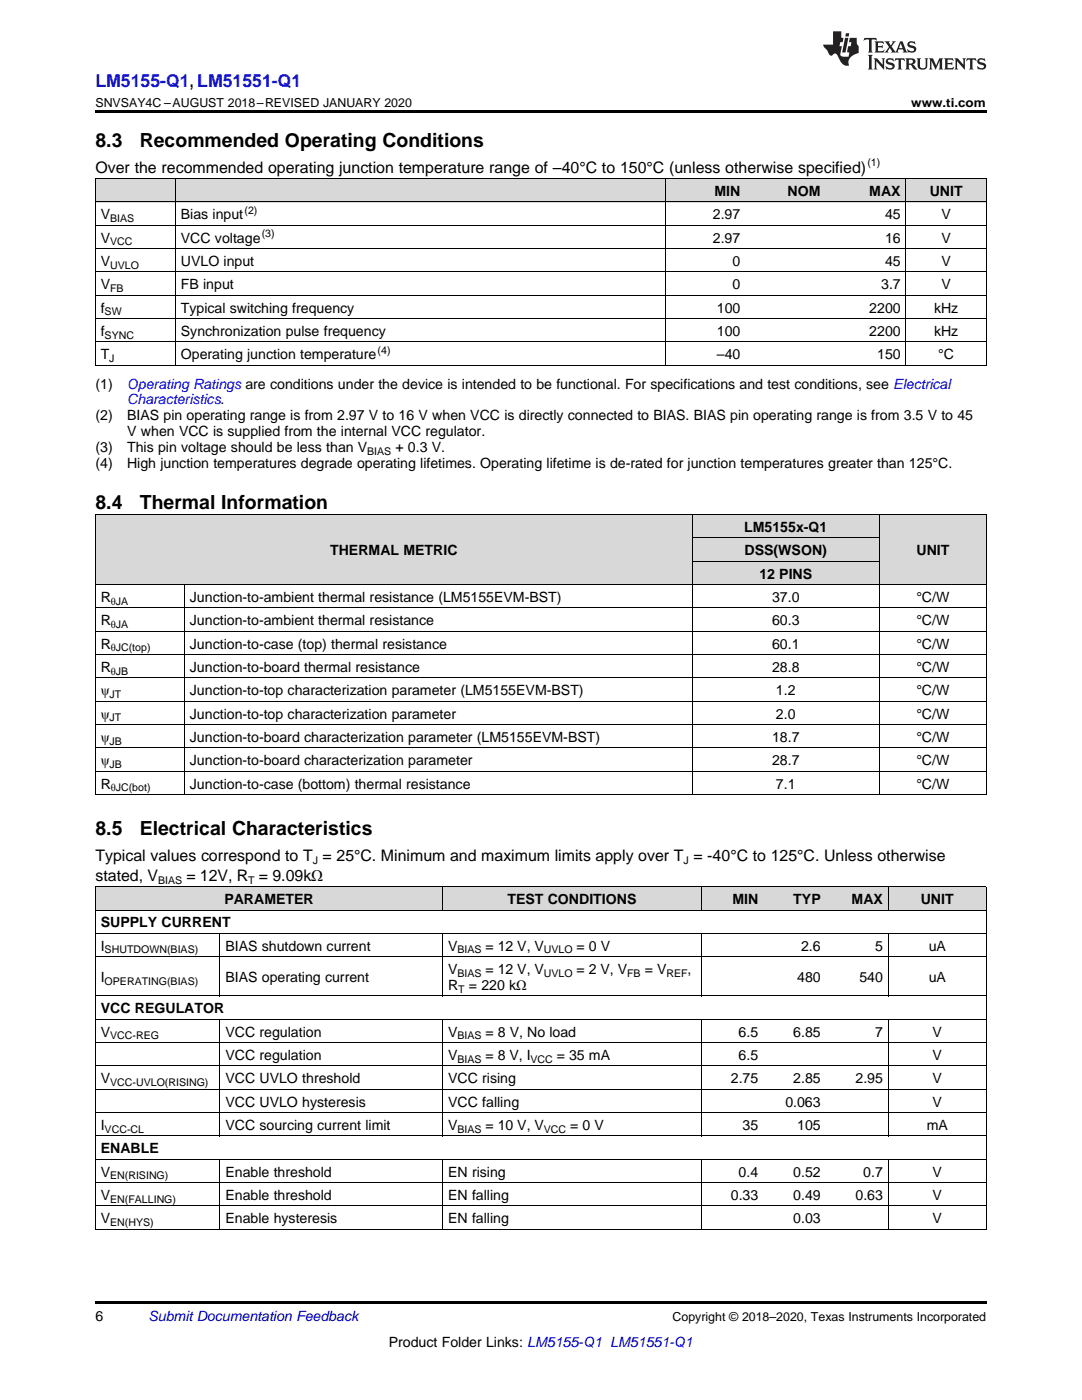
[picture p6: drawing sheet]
<svg xmlns="http://www.w3.org/2000/svg" width="216mm" height="279mm" viewBox="0 0 216 279" stroke-linecap="round" stroke-linejoin="round" font-family="sans-serif">
<defs><g id="words">
<g font-size="3.9">
<text x="19" y="29.3">8.3</text>
<text x="27.9" y="29.3">Recommended Operating Conditions</text>
<text x="19" y="101.5">8.4</text>
<text x="27.9" y="101.5">Thermal Information</text>
<text x="19" y="166.7">8.5</text>
<text x="27.9" y="166.7">Electrical Characteristics</text>
</g>
<text font-size="3.5" fill="#00f" x="19" y="17.3">LM5155-Q1, LM51551-Q1</text>
<g font-size="3.2">
<text x="19" y="34.4">Over the recommended operating junction temperature range of –40°C to 150°C (unless otherwise specified)</text>
<text x="19" y="171.9">Typical values correspond to T = 25°C. Minimum and maximum limits apply over T = -40°C to 125°C. Unless otherwise</text>
<text x="19" y="175.8">stated, V</text>
<text x="37.2" y="175.8">= 12V, R = 9.09kΩ</text>
</g>
<g font-size="2.8">
<text x="142.6" y="39.1">MIN</text>
<text x="157.2" y="39.1">NOM</text>
<text x="173.5" y="39.1">MAX</text>
<text x="185.5" y="39.1">UNIT</text>
<text x="20.1" y="43.7">V</text>
<text x="36.1" y="43.7">Bias input</text>
<text x="142.2" y="43.7">2.97</text>
<text x="176.6" y="43.7">45</text>
<text x="187.9" y="43.7">V</text>
<text x="20.1" y="48.4">V</text>
<text x="20.1" y="53.1">V</text>
<text x="36.1" y="48.4">VCC voltage</text>
<text x="36.1" y="53.1">UVLO input</text>
<text x="142.2" y="48.4">2.97</text>
<text x="146.2" y="53.1">0</text>
<text x="176.6" y="48.4">16</text>
<text x="176.6" y="53.1">45</text>
<text x="187.9" y="48.4">V</text>
<text x="187.9" y="53.1">V</text>
<text x="20.1" y="57.7">V</text>
<text x="36.1" y="57.7">FB input</text>
<text x="146.2" y="57.7">0</text>
<text x="175.8" y="57.7">3.7</text>
<text x="187.9" y="57.7">V</text>
<text x="20.1" y="62.4">f</text>
<text x="36.1" y="62.4">Typical switching frequency</text>
<text x="143.1" y="62.4">100</text>
<text x="173.5" y="62.4">2200</text>
<text x="186.4" y="62.4">kHz</text>
<text x="20.1" y="67">f</text>
<text x="20.1" y="71.7">T</text>
<text x="36.1" y="67">Synchronization pulse frequency</text>
<text x="36.1" y="71.7">Operating junction temperature</text>
<text x="143.1" y="67">100</text>
<text x="143.1" y="71.7">–40</text>
<text x="173.5" y="67">2200</text>
<text x="175" y="71.7">150</text>
<text x="186.4" y="67">kHz</text>
<text x="187.2" y="71.7">°C</text>
<text x="19" y="77.5">(1)</text>
<text x="19" y="83.9">(2)</text>
<text x="25.4" y="83.9">BIAS pin operating range is from 2.97 V to 16 V when VCC is directly connected to BIAS. BIAS pin operating range is from 3.5 V to 45</text>
<text x="25.4" y="87.1">V when VCC is supplied from the internal VCC regulator.</text>
<text x="19" y="90.2">(3)</text>
<text x="19" y="93.4">(4)</text>
<text x="25.4" y="90.2">This pin voltage should be less than V</text>
<text x="25.4" y="93.4">High junction temperatures degrade operating lifetimes. Operating lifetime is de-rated for junction temperatures greater than 125°C.</text>
<text x="78.9" y="90.2">+ 0.3 V.</text>
<text x="148.5" y="106.2">LM5155x-Q1</text>
<text x="65.9" y="110.8">THERMAL METRIC</text>
<text x="148.6" y="110.8">DSS(WSON)</text>
<text x="182.9" y="110.8">UNIT</text>
<text x="151.5" y="115.5">12 PINS</text>
<text x="20.1" y="120.1">R</text>
<text x="20.1" y="124.8">R</text>
<text x="37.9" y="120.1">Junction-to-ambient thermal resistance (LM5155EVM-BST)</text>
<text x="37.9" y="124.8">Junction-to-ambient thermal resistance</text>
<text x="154.1" y="120.1">37.0</text>
<text x="154.1" y="124.8">60.3</text>
<text x="182.8" y="120.1">°C/W</text>
<text x="182.8" y="124.8">°C/W</text>
<text x="20.1" y="129.4">R</text>
<text x="37.9" y="129.4">Junction-to-case (top) thermal resistance</text>
<text x="154.1" y="129.4">60.1</text>
<text x="182.8" y="129.4">°C/W</text>
<text x="20.1" y="134.1">R</text>
<text x="37.9" y="134.1">Junction-to-board thermal resistance</text>
<text x="154.1" y="134.1">28.8</text>
<text x="182.8" y="134.1">°C/W</text>
<text x="20.1" y="138.7">ψ</text>
<text x="20.1" y="143.4">ψ</text>
<text x="37.9" y="138.7">Junction-to-top characterization parameter (LM5155EVM-BST)</text>
<text x="37.9" y="143.4">Junction-to-top characterization parameter</text>
<text x="154.8" y="138.7">1.2</text>
<text x="154.8" y="143.4">2.0</text>
<text x="182.8" y="138.7">°C/W</text>
<text x="182.8" y="143.4">°C/W</text>
<text x="20.1" y="148.1">ψ</text>
<text x="37.9" y="148.1">Junction-to-board characterization parameter (LM5155EVM-BST)</text>
<text x="154.1" y="148.1">18.7</text>
<text x="182.8" y="148.1">°C/W</text>
<text x="20.1" y="152.7">ψ</text>
<text x="37.9" y="152.7">Junction-to-board characterization parameter</text>
<text x="154.1" y="152.7">28.7</text>
<text x="182.8" y="152.7">°C/W</text>
<text x="20.1" y="157.4">R</text>
<text x="37.9" y="157.4">Junction-to-case (bottom) thermal resistance</text>
<text x="154.8" y="157.4">7.1</text>
<text x="182.8" y="157.4">°C/W</text>
<text x="20.1" y="185.1">SUPPLY CURRENT</text>
<text x="44.8" y="180.4">PARAMETER</text>
<text x="101.2" y="180.4">TEST CONDITIONS</text>
<text x="146.2" y="180.4">MIN</text>
<text x="158.3" y="180.4">TYP</text>
<text x="169.9" y="180.4">MAX</text>
<text x="183.7" y="180.4">UNIT</text>
<text x="20.1" y="189.7">I</text>
<text x="45" y="189.7">BIAS shutdown current</text>
<text x="89.4" y="189.7">V</text>
<text x="96.9" y="189.7">= 12 V, V</text>
<text x="115.1" y="189.7">= 0 V</text>
<text x="159.8" y="189.7">2.6</text>
<text x="174.6" y="189.7">5</text>
<text x="185.3" y="189.7">uA</text>
<text x="20.1" y="196">I</text>
<text x="45" y="196">BIAS operating current</text>
<text x="89.4" y="194.4">V</text>
<text x="89.4" y="197.6">R</text>
<text x="93.6" y="197.6">= 220 kΩ</text>
<text x="96.9" y="194.4">= 12 V, V</text>
<text x="115.1" y="194.4">= 2 V, V</text>
<text x="128.6" y="194.4">= V</text>
<text x="137.2" y="194.4">,</text>
<text x="159.1" y="196">480</text>
<text x="171.5" y="196">540</text>
<text x="185.3" y="196">uA</text>
<text x="20.1" y="202.2">VCC REGULATOR</text>
<text x="20.1" y="206.9">V</text>
<text x="45" y="206.9">VCC regulation</text>
<text x="89.4" y="206.9">V</text>
<text x="96.9" y="206.9">= 8 V, No load</text>
<text x="147.4" y="206.9">6.5</text>
<text x="158.3" y="206.9">6.85</text>
<text x="174.6" y="206.9">7</text>
<text x="186.1" y="206.9">V</text>
<text x="45" y="211.5">VCC regulation</text>
<text x="89.4" y="211.5">V</text>
<text x="96.9" y="211.5">= 8 V, I</text>
<text x="111.1" y="211.5">= 35 mA</text>
<text x="147.4" y="211.5">6.5</text>
<text x="186.1" y="211.5">V</text>
<text x="20.1" y="216.2">V</text>
<text x="45" y="216.2">VCC UVLO threshold</text>
<text x="45" y="220.8">VCC UVLO hysteresis</text>
<text x="89.4" y="216.2">VCC rising</text>
<text x="89.4" y="220.8">VCC falling</text>
<text x="145.8" y="216.2">2.75</text>
<text x="156.7" y="220.8">0.063</text>
<text x="158.3" y="216.2">2.85</text>
<text x="170.7" y="216.2">2.95</text>
<text x="186.1" y="216.2">V</text>
<text x="186.1" y="220.8">V</text>
<text x="20.1" y="225.5">I</text>
<text x="45" y="225.5">VCC sourcing current limit</text>
<text x="89.4" y="225.5">V</text>
<text x="96.9" y="225.5">= 10 V, V</text>
<text x="113.8" y="225.5">= 0 V</text>
<text x="148.2" y="225.5">35</text>
<text x="159.1" y="225.5">105</text>
<text x="184.9" y="225.5">mA</text>
<text x="20.1" y="230.2">ENABLE</text>
<text x="20.1" y="234.8">V</text>
<text x="20.1" y="239.5">V</text>
<text x="45" y="234.8">Enable threshold</text>
<text x="45" y="239.5">Enable threshold</text>
<text x="89.4" y="234.8">EN rising</text>
<text x="89.4" y="239.5">EN falling</text>
<text x="145.8" y="239.5">0.33</text>
<text x="147.4" y="234.8">0.4</text>
<text x="158.3" y="234.8">0.52</text>
<text x="158.3" y="239.5">0.49</text>
<text x="170.7" y="239.5">0.63</text>
<text x="172.3" y="234.8">0.7</text>
<text x="186.1" y="234.8">V</text>
<text x="186.1" y="239.5">V</text>
<text x="20.1" y="244.1">V</text>
<text x="45" y="244.1">Enable hysteresis</text>
<text x="89.4" y="244.1">EN falling</text>
<text x="158.3" y="244.1">0.03</text>
<text x="186.1" y="244.1">V</text>
<text x="19" y="263.6">6</text>
<text x="77.6" y="268.9">Product Folder Links: LM5155-Q1 LM51551-Q1</text>
</g>
<g font-size="2.8" fill="#00f">
<text x="25.3" y="77.5">Operating Ratings are conditions under the device is intended to be functional. For specifications and test conditions, see Electrical</text>
<text x="25.4" y="80.7">Characteristics.</text>
</g>
<text font-size="2.8" fill="#0000c8" x="29.6" y="263.6">Submit Documentation Feedback</text>
<g font-size="2.5">
<text x="19" y="21.4">SNVSAY4C –AUGUST 2018–REVISED JANUARY 2020</text>
<text x="181.8" y="21.4">www.ti.com</text>
<text x="134.2" y="263.6">Copyright © 2018–2020, Texas Instruments Incorporated</text>
</g>
<g font-size="2.1">
<text x="173.1" y="33.2">(1)</text>
<text x="22" y="44.3">BIAS</text>
<text x="48.8" y="42.6">(2)</text>
<text x="52.2" y="47.3">(3)</text>
<text x="22" y="49">VCC</text>
<text x="22" y="53.6">UVLO</text>
<text x="22" y="58.3">FB</text>
<text x="20.9" y="62.9">SW</text>
<text x="20.9" y="67.6">SYNC</text>
<text x="75.3" y="70.6">(4)</text>
<text x="21.8" y="72.2">J</text>
<text x="73.3" y="90.8">BIAS</text>
<text x="22.1" y="120.7">θJA</text>
<text x="22.1" y="125.3">θJA</text>
<text x="22.1" y="130">θJC(top)</text>
<text x="22.1" y="134.7">θJB</text>
<text x="21.9" y="139.3">JT</text>
<text x="21.9" y="144">JT</text>
<text x="21.9" y="148.6">JB</text>
<text x="21.9" y="153.3">JB</text>
<text x="22.1" y="157.9">θJC(bot)</text>
<text x="62.4" y="172.5">J</text>
<text x="136.4" y="172.5">J</text>
<text x="31.5" y="176.4">BIAS</text>
<text x="49.5" y="176.4">T</text>
<text x="20.9" y="190.3">SHUTDOWN(BIAS)</text>
<text x="91.3" y="190.3">BIAS</text>
<text x="108.5" y="190.3">UVLO</text>
<text x="20.9" y="196.5">OPERATING(BIAS)</text>
<text x="91.3" y="194.9">BIAS</text>
<text x="108.5" y="194.9">UVLO</text>
<text x="125.1" y="194.9">FB</text>
<text x="133" y="194.9">REF</text>
<text x="91.4" y="198.1">T</text>
<text x="22" y="207.4">VCC-REG</text>
<text x="91.3" y="207.4">BIAS</text>
<text x="91.3" y="212.1">BIAS</text>
<text x="105.9" y="212.1">VCC</text>
<text x="22" y="216.7">VCC-UVLO(RISING)</text>
<text x="20.9" y="226.1">VCC-CL</text>
<text x="91.3" y="226.1">BIAS</text>
<text x="108.5" y="226.1">VCC</text>
<text x="22" y="235.4">EN(RISING)</text>
<text x="22" y="240">EN(FALLING)</text>
<text x="22" y="244.7">EN(HYS)</text>
</g>
</g></defs>
<g fill="#d8d8d8">
<path d="M19 177h24.9v4.7h-24.9z"/>
<path d="M43.9 177h44.5v4.7h-44.5z"/>
<path d="M88.4 177h51.5v4.7h-51.5z"/>
<path d="M139.9 177h12.5v4.7h-12.5z"/>
<path d="M152.4 177h12.4v4.7h-12.4z"/>
<path d="M164.8 177h12.5v4.7h-12.5z"/>
<path d="M177.3 177h19.5v4.7h-19.5z"/>
<path d="M19 102.8h17.8v13.9h-17.8z"/>
<path d="M36.8 102.8h101.3v13.9h-101.3z"/>
<path d="M175.5 102.8h21.3v13.9h-21.3z"/>
<path d="M138.1 112.1h37.4v4.6h-37.4z"/>
<path d="M138.1 107.4h37.4v4.7h-37.4z"/>
<path d="M138.1 102.8h37.4v4.6h-37.4z"/>
<path d="M19 35.7h16v4.7h-16z"/>
<path d="M35 35.7h97.8v4.7h-97.8z"/>
<path d="M132.8 35.7h16v4.7h-16z"/>
<path d="M148.8 35.7h16v4.7h-16z"/>
<path d="M164.8 35.7h16v4.7h-16z"/>
<path d="M180.8 35.7h16v4.7h-16z"/>
</g>
<path d="M19 22h177.8v.5h-177.8zM19 72.9l.2 .1zM132.7 72.9l.1 .1zM148.7 72.9l.1 .1zM164.7 72.9l.1 .1zM180.7 72.9l.1 .1zM196.7 72.9l.1 .1zM19 158.6h.2zM138 158.6h.1zM175.4 158.6h.1zM196.7 158.6h.1zM19 259.7h177.8v.5h-177.8z" fill="#000"/>
<g fill="none" stroke="#000" stroke-width=".2">
<path d="M19 35.6l177.8 .1v37.3M19.1 35.7v37.3M35 35.7v37.3M132.8 35.7v37.3M180.8 35.7v37.3M19 58.9h177.8M19 54.3h177.8M19 49.6h177.8M19 45h177.8M19 40.3h177.8M19 72.9h177.8M19 68.2h177.8"/>
<path d="M19 63.6h177.8M19 102.7h177.8v55.9M19 116.7h177.8M19.1 102.7v55.9M36.8 116.7v41.9M138.1 102.7v55.9M138.1 112h37.4M138.1 107.4h37.4M175.5 102.7v55.9M19 140h177.8M19 135.3h177.8M19 130.7h177.8"/>
<path d="M19 126h177.8M19 121.3h177.8M19 158.6h177.8M19 153.9h177.8M19 149.3h177.8M19 144.6h177.8M19 177h177.8v68.4M19.1 177v68.4M88.3 177v4.7M139.9 177v4.7M177.2 177v4.7M19 198.8h177.8"/>
<path d="M19 190.9h177.8M19 186.3h177.8M19 181.6h177.8M43.9 186.3v12.5M88.3 186.3v12.5M139.9 186.3v12.5M177.2 186.3v12.5M19 217.4h177.8M19 212.7h177.8M19 208.1h177.8M19 203.4h177.8M43.9 203.4v23.4"/>
<path d="M88.3 203.4v23.4M139.9 203.4v23.4M177.2 203.4v23.4M19 236h177.8M19 231.4h177.8M19 226.7h177.8M19 222.1h177.8M43.9 231.4v14M88.3 231.4v14M139.9 231.4v14M177.2 231.4v14M19 245.3h177.8"/>
<path d="M19 240.7h177.8"/>
</g>
<g fill="#231f20">
<path d="M172.5 7.6l-.1 .5 .4-.2h.6v.1v2.1l-.2 .4h.9l-.2-.4v-2.1l.1-.1h.5l.5 .2-.2-.5zM174.5 8.3l.2 .3v1.5l-.2 .4h1.8l.2-.6a1.04 1.04 0 0 1-1.3 .2v-.7h.6l.3 .2v-.6l-.3 .2h-.6v-.6l.8-.1 .4 .3-.2-.5zM176.5 8.3l.9 1.1-.9 1.1h.8l-.2-.2 .4-.7 .5 .7-.2 .2h1.5l-.2-.2 .2-.4h.9l.1 .4-.2 .2h1l-.3-.3-.7-1.9h-.5l-.9 2-.8-1 .9-1h-.8l.1 .3-.4 .5-.3-.6 .1-.2zM179.7 8.6l.4 1h-.7zM181.3 8.4a.63 .63 0 0 0-.2 .7 .63 .63 0 0 0 .6 .4l.6 .2 .1 .2a.75 .75 0 0 1-.7 .4 .75 .75 0 0 1-.6-.5l.1 .7 .1-.1a1.11 1.11 0 0 0 1.5-.6 1.13 1.13 0 0 0-1.2-.8l-.1-.4a1.04 1.04 0 0 1 1.2 .2l-.2-.5-.2 .1-.4-.2zM173.2 10.9l.2 .4v2.2l-.2 .4h1l-.3-.4v-2.2l.3-.4zM174.3 11.6l.3 .4v1.5l-.3 .4h.8l-.2-.4v-1.3l1.5 1.7v-1.9l.2-.4h-.7l.2 .4v.9l-1.1-1.3zM177 11.8a.62 .62 0 0 0-.2 .7 .62 .62 0 0 0 .6 .4l.6 .1 .1 .3a.76 .76 0 0 1-.7 .3 .76 .76 0 0 1-.7-.4l.2 .7 .1-.1a1.11 1.11 0 0 0 1.5-.6 1.13 1.13 0 0 0-1.2-.8l-.1-.4a1.04 1.04 0 0 1 1.2 .2l-.2-.6-.2 .1-.5-.1zM178.7 11.6l-.2 .6a.61 .61 0 0 1 .8-.3v1.6l-.2 .4h.9l-.2-.4v-1.6a.63 .63 0 0 1 .7 .3l-.1-.6zM180.6 11.6l.3 .4v1.5l-.3 .4h1l-.2-.2-.1-.8 .6 .2a.76 .76 0 0 0 1.2 .7l-1-1a.58 .58 0 0 0 .6-.5 .58 .58 0 0 0-.5-.6zM181.4 11.9h.1a.45 .45 0 0 1 .5 .1 .45 .45 0 0 1 .1 .5l-.8 .2zM182.9 11.6l.2 .2a2.17 2.17 0 0 0 .3 1.9 .99 .99 0 0 0 1.6-.6v-1.1l.2-.4h-.7l.2 .2a1.92 1.92 0 0 1-.2 1.8 .6 .6 0 0 1-.9-.5v-1.1l.2-.4zM185.4 11.6l.2 .4v1.5l-.2 .4h.7l-.2-.4v-1.4l.8 1.8 .8-1.8v1.4l-.2 .4h.9l-.2-.4v-1.5l.2-.4h-.8l-.6 1.5-.6-1.5zM188.4 11.6l.2 .4v1.5l-.2 .4h1.8l.1-.6a1.04 1.04 0 0 1-1.2 .1v-.6h.5l.4 .2v-.6l-.4 .2h-.5v-.7h.8l.3 .3-.1-.6zM190.5 11.6l.2 .4v1.5l-.2 .4h.7l-.2-.4v-1.3l1.5 1.7v-1.9l.2-.4h-.7l.2 .4v.9l-1.1-1.3zM192.9 11.6l-.1 .6a.61 .61 0 0 1 .7-.3l.1 1.6-.3 .4h1l-.3-.4 .1-1.6a.63 .63 0 0 1 .7 .3l-.1-.6zM195.2 11.8a.62 .62 0 0 0-.2 .7 .62 .62 0 0 0 .6 .4l.6 .1 .1 .3a.76 .76 0 0 1-.7 .3 .76 .76 0 0 1-.6-.4l.1 .7 .1-.1a1.11 1.11 0 0 0 1.6-.6 1.13 1.13 0 0 0-1.3-.8l-.1-.4a1.04 1.04 0 0 1 1.2 .2l-.1-.6-.2 .1-.5-.1z"/>
<path d="M166.2 6.3v2.6h-1.9v.4l.8 .9a.91 .91 0 0 0 1 .8 .56 .56 0 0 1 .5-.3 .56 .56 0 0 1 .5 .3l.4 .8a1.53 1.53 0 0 0 1.9 1.2 1.54 1.54 0 0 1 1-2.1l.9-.3v-1.4a1.52 1.52 0 0 1-.4-1.6h-1.3l-.2 .8h.5l-.2 .8h-.5l-.1 1v.2l.4 .1-.2 .8a1.93 1.93 0 0 1-1.6-.3l.3-1.8h-.5l.2-.8h.4l.2-.8h-.4v-1.3zM168.6 7.6l-.6 2.9h.7l.6-2.9zM168.8 6.6l-.1 .7h.6l.2-.7z"/>
</g>
<use href="#words"/>
</svg>
